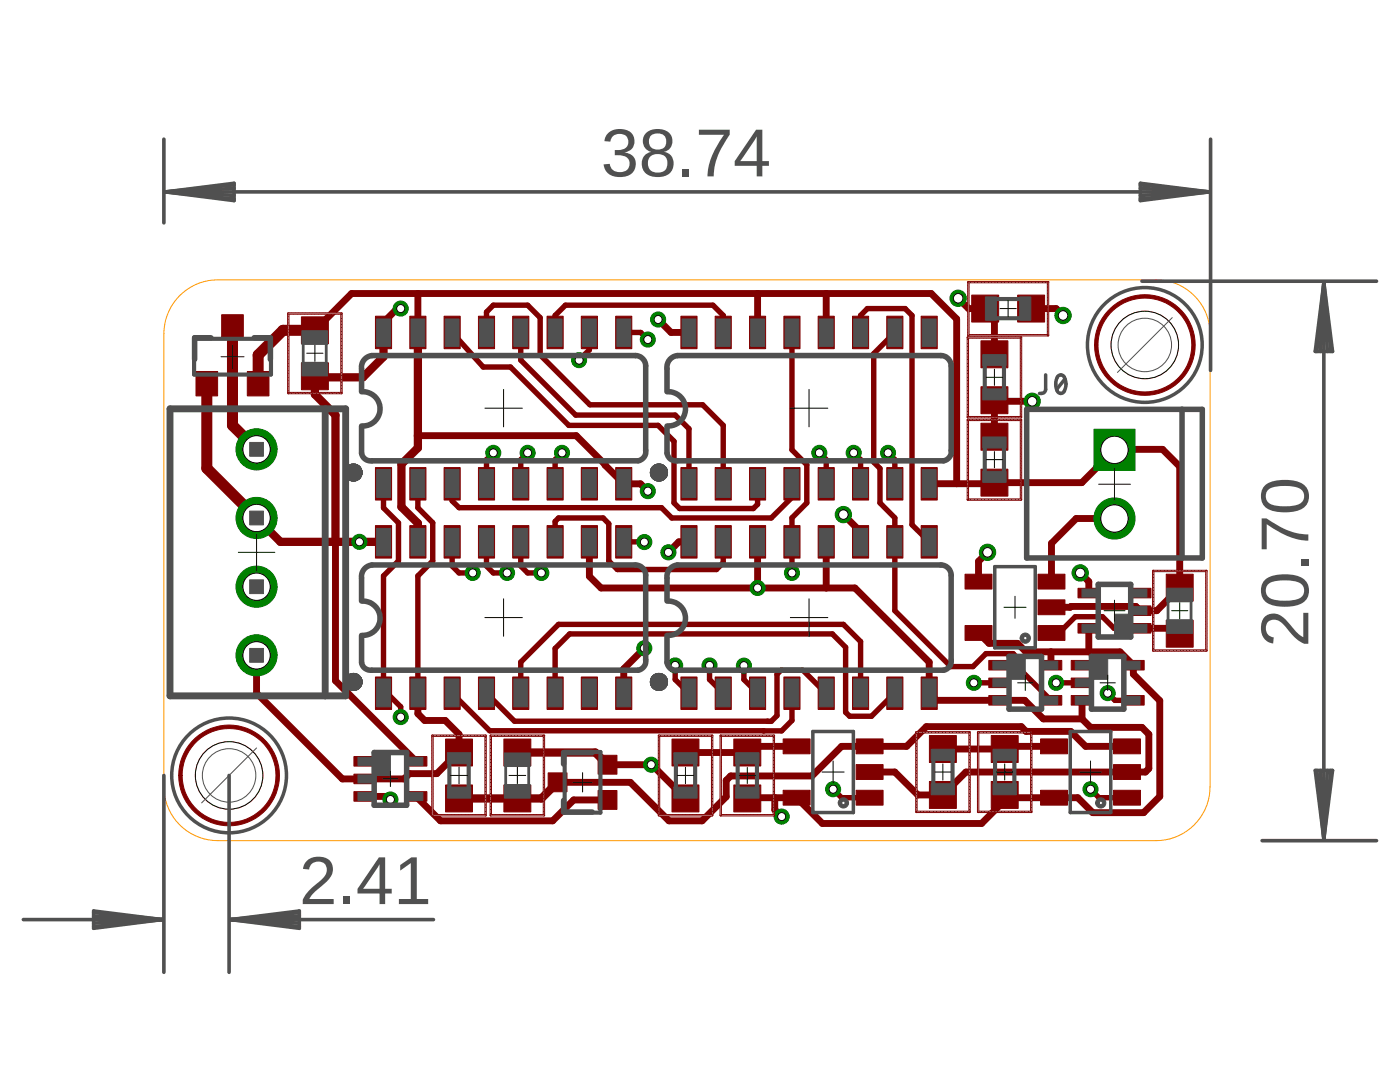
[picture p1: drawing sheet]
<svg xmlns="http://www.w3.org/2000/svg" width="279mm" height="216mm" viewBox="0 0 279 216" stroke-linecap="round" stroke-linejoin="round" font-family="sans-serif">
<defs><g id="words">
<g font-size="13.5" fill="#505050">
<text x="119.9" y="35.2">38.74</text>
<text x="261.1" y="129.1" transform="rotate(-90 261.1 129.1)">20.70</text>
<text x="59.7" y="180.4">2.41</text>
</g>
</g></defs>
<g fill="#800000" stroke="#800000" stroke-width=".2">
<path d="M100.6 156.6h5.3v5.4h-5.3z"/>
<path d="M100.6 147.5h5.3v5.3h-5.3z"/>
<path d="M119.4 157.7h3.7v3.8h-3.7z"/>
<path d="M119.4 150.7h3.7v3.8h-3.7z"/>
<path d="M109.4 154.2h3.8v3.8h-3.8z"/>
<path d="M39.1 74.1h4.3v4.9h-4.3z"/>
<path d="M49.4 74.1h4.3v4.9h-4.3z"/>
<path d="M44.2 62.8h4.4v4.9h-4.4z"/>
<path d="M88.9 147.5h5.4v5.3h-5.4z"/>
<path d="M88.9 156.6h5.4v5.4h-5.4z"/>
<path d="M185.5 155.9h5.4v5.4h-5.4z"/>
<path d="M185.5 146.8h5.4v5.3h-5.4z"/>
<path d="M134.1 156.6h5.4v5.4h-5.4z"/>
<path d="M134.1 147.5h5.4v5.3h-5.4z"/>
<path d="M197.8 146.8h5.4v5.3h-5.4z"/>
<path d="M197.8 155.9h5.4v5.4h-5.4z"/>
<path d="M146.5 147.5h5.3v5.3h-5.3z"/>
<path d="M146.5 156.6h5.3v5.4h-5.3z"/>
<path d="M80.9 158h4.3v1.9h-4.3z"/>
<path d="M80.9 151h4.3v1.9h-4.3z"/>
<path d="M70.6 151h4.4v1.9h-4.4z"/>
<path d="M70.6 154.5h4.4v1.9h-4.4z"/>
<path d="M70.6 158h4.4v1.9h-4.4z"/>
<path d="M224 138.8h4.3v1.9h-4.3z"/>
<path d="M224 131.8h4.3v1.9h-4.3z"/>
<path d="M213.8 131.8h4.3v1.9h-4.3z"/>
<path d="M213.8 135.3h4.3v1.9h-4.3z"/>
<path d="M213.8 138.8h4.3v1.9h-4.3z"/>
<path d="M135.9 135.1h3.2v6.5h-3.2z"/>
<path d="M142.7 135.1h3.2v6.5h-3.2z"/>
<path d="M149.6 135.1h3.2v6.5h-3.2z"/>
<path d="M156.4 135.1h3.3v6.5h-3.3z"/>
<path d="M163.3 135.1h3.2v6.5h-3.2z"/>
<path d="M170.1 135.1h3.3v6.5h-3.3z"/>
<path d="M177 135.1h3.2v6.5h-3.2z"/>
<path d="M183.8 135.1h3.2v6.5h-3.2z"/>
<path d="M183.8 104.9h3.2v6.5h-3.2z"/>
<path d="M177 104.9h3.2v6.5h-3.2z"/>
<path d="M170.1 104.9h3.3v6.5h-3.3z"/>
<path d="M163.3 104.9h3.2v6.5h-3.2z"/>
<path d="M156.4 104.9h3.3v6.5h-3.3z"/>
<path d="M149.6 104.9h3.2v6.5h-3.2z"/>
<path d="M142.7 104.9h3.2v6.5h-3.2z"/>
<path d="M135.9 104.9h3.2v6.5h-3.2z"/>
<path d="M135.9 93.3h3.2v6.5h-3.2z"/>
<path d="M142.7 93.3h3.2v6.5h-3.2z"/>
<path d="M149.6 93.3h3.2v6.5h-3.2z"/>
<path d="M156.4 93.3h3.3v6.5h-3.3z"/>
<path d="M163.3 93.3h3.2v6.5h-3.2z"/>
<path d="M170.1 93.3h3.3v6.5h-3.3z"/>
<path d="M177 93.3h3.2v6.5h-3.2z"/>
<path d="M183.8 93.3h3.2v6.5h-3.2z"/>
<path d="M183.8 63.1h3.2v6.5h-3.2z"/>
<path d="M177 63.1h3.2v6.5h-3.2z"/>
<path d="M170.1 63.1h3.3v6.5h-3.3z"/>
<path d="M163.3 63.1h3.2v6.5h-3.2z"/>
<path d="M156.4 63.1h3.3v6.5h-3.3z"/>
<path d="M149.6 63.1h3.2v6.5h-3.2z"/>
<path d="M142.7 63.1h3.2v6.5h-3.2z"/>
<path d="M135.9 63.1h3.2v6.5h-3.2z"/>
<path d="M74.9 135.1h3.2v6.5h-3.2z"/>
<path d="M81.8 135.1h3.2v6.5h-3.2z"/>
<path d="M88.6 135.1h3.2v6.5h-3.2z"/>
<path d="M95.5 135.1h3.2v6.5h-3.2z"/>
<path d="M102.3 135.1h3.2v6.5h-3.2z"/>
<path d="M109.2 135.1h3.2v6.5h-3.2z"/>
<path d="M116 135.1h3.2v6.5h-3.2z"/>
<path d="M122.9 135.1h3.2v6.5h-3.2z"/>
<path d="M122.9 104.9h3.2v6.5h-3.2z"/>
<path d="M116 104.9h3.2v6.5h-3.2z"/>
<path d="M109.2 104.9h3.2v6.5h-3.2z"/>
<path d="M102.3 104.9h3.2v6.5h-3.2z"/>
<path d="M95.5 104.9h3.2v6.5h-3.2z"/>
<path d="M88.6 104.9h3.2v6.5h-3.2z"/>
<path d="M81.8 104.9h3.2v6.5h-3.2z"/>
<path d="M74.9 104.9h3.2v6.5h-3.2z"/>
<path d="M74.9 93.3h3.2v6.5h-3.2z"/>
<path d="M81.8 93.3h3.2v6.5h-3.2z"/>
<path d="M88.6 93.3h3.2v6.5h-3.2z"/>
<path d="M95.5 93.3h3.2v6.5h-3.2z"/>
<path d="M102.3 93.3h3.2v6.5h-3.2z"/>
<path d="M109.2 93.3h3.2v6.5h-3.2z"/>
<path d="M116 93.3h3.2v6.5h-3.2z"/>
<path d="M122.9 93.3h3.2v6.5h-3.2z"/>
<path d="M122.9 63.1h3.2v6.5h-3.2z"/>
<path d="M116 63.1h3.2v6.5h-3.2z"/>
<path d="M109.2 63.1h3.2v6.5h-3.2z"/>
<path d="M102.3 63.1h3.2v6.5h-3.2z"/>
<path d="M95.5 63.1h3.2v6.5h-3.2z"/>
<path d="M88.6 63.1h3.2v6.5h-3.2z"/>
<path d="M81.8 63.1h3.2v6.5h-3.2z"/>
<path d="M74.9 63.1h3.2v6.5h-3.2z"/>
<path d="M207.7 157.7h5.3v3h-5.3z"/>
<path d="M207.7 147.4h5.3v3h-5.3z"/>
<path d="M222.2 147.4h5.4v3h-5.4z"/>
<path d="M222.2 152.6h5.4v2.9h-5.4z"/>
<path d="M222.2 157.7h5.4v3h-5.4z"/>
<path d="M156.3 157.7h5.4v3h-5.4z"/>
<path d="M156.3 147.4h5.4v3h-5.4z"/>
<path d="M170.9 147.4h5.3v3h-5.3z"/>
<path d="M170.9 152.6h5.3v2.9h-5.3z"/>
<path d="M170.9 157.7h5.3v3h-5.3z"/>
<path d="M207.6 138.8h4.3v1.9h-4.3z"/>
<path d="M207.6 131.8h4.3v1.9h-4.3z"/>
<path d="M197.3 131.8h4.4v1.9h-4.4z"/>
<path d="M197.3 135.3h4.4v1.9h-4.4z"/>
<path d="M197.3 138.8h4.4v1.9h-4.4z"/>
<path d="M203.1 58.9h5.4v5.4h-5.4z"/>
<path d="M193.9 58.9h5.4v5.4h-5.4z"/>
<path d="M60.2 72.4h5.3v5.4h-5.3z"/>
<path d="M60.2 63.2h5.3v5.4h-5.3z"/>
<path d="M192.6 124.8h5.4v3h-5.4z"/>
<path d="M192.6 114.6h5.4v2.9h-5.4z"/>
<path d="M207.2 114.6h5.3v2.9h-5.3z"/>
<path d="M207.2 119.7h5.3v3h-5.3z"/>
<path d="M207.2 124.8h5.3v3h-5.3z"/>
<path d="M195.8 77.2h5.3v5.3h-5.3z"/>
<path d="M195.8 68h5.3v5.4h-5.3z"/>
<path d="M195.8 84.5h5.3v5.3h-5.3z"/>
<path d="M195.8 93.6h5.3v5.4h-5.3z"/>
<path d="M215.1 117.4h4.4v1.9h-4.4z"/>
<path d="M215.1 124.4h4.4v1.9h-4.4z"/>
<path d="M225.4 124.4h4.3v1.9h-4.3z"/>
<path d="M225.4 120.9h4.3v1.9h-4.3z"/>
<path d="M225.4 117.4h4.3v1.9h-4.3z"/>
<path d="M232.7 123.8h5.4v5.3h-5.4z"/>
<path d="M232.7 114.6h5.4v5.4h-5.4z"/>
</g>
<path d="M62.8 75.1v3.6l4.2 4.1v25.3M76.5 66.3v4.9l-4.1 4.1h-9.6M83.4 66.3v23.1l-3.3 3.2v8.6l3.3 3.2v3.7M51.2 103.4l4.8 4.7h20.5M103.3 150.2h15.5l2.4 2.4M111.3 156.1l-3.2 3.2h-16.5" fill="none" stroke="#800000" stroke-width="1.7"/>
<g fill="none" stroke="#800000" stroke-width="1.4">
<path d="M83.4 58.6v7.7M151.2 58.6v7.7M164.9 58.6v7.7M191.2 59.5l2.1 2.1h3.3l1.9 1.8v7.3M62.8 65.9l7.4-7.3h115.6l5.1 5v32.9M80 61.6h-.7l-2.8 2.7v2M131.3 63.8l2.6 2.5h3.6M205.8 61.6h5l1.4 1.3M83.4 86.9h31.6l9.5 9.6h3.3l1.5 1.5M185.5 96.5h-.1M185.5 96.5h12.7l.3-.2h17.4l6.6-6.6h9.5l3.4 3.4v24.2l-4.5 4.6h-3.4l-.8-.9h-13l-.1 .2h-3.8M206 80.1h-7.3l-.2-.2v7.2"/>
<path d="M67 108.1v27.7l16 16.1M117.6 108.1v6.9l2.4 2.3h50.6l14.8 14.8v6.2l1.5 1.4h17.6l3.7 3.7h7.7M137.5 108.1h-2l-2.1 2.1M151.2 108.1v9.2M164.9 108.1v9.2M168.3 102.7l3.4 3.4v2M197.1 110.2l-1.8 1.8v4.1M215.6 114.3l1.7 1.8v2.2M222.4 103.5h-7.6l-5 4.9v7.7M51.2 130.8v7.5l17.1 17.1h12.3l1.1-1h5.5l4.2-4.2M83.4 137.6v4.8l1.4 1.4h4.1l2.7 2.7v3.7h-1.6M128.6 129.3l-4.1 4.2v4.8"/>
<path d="M195.3 126.3l2.1 2.1h5.7l1.6 1.7h18.8l2.7 2.6v1.8l5.3 5.3v19.1l-3.3 3.3h-10.1l-3-3h-14.1M209.7 130.1v2.6M215 139.7h.9v3.7M217.3 125.4v4.7M227.5 125.4h6.9l1 1M72.8 158.9h4.5l.6 .6M83 158.9l4.9 4.9h22.4l4.2-4.2h6.7M121.2 152.6h8.9l6.7 6.7M154.6 159.2v2.4l1.4 1.3M159 148.9h-8.6l-1.3 1.3h-12.3M200.5 158.6l.5 .6M201 159.2l-5.1 5.1h-31.8l-5.1-5.1h-9.7l-.2 .1"/>
<path d="M210.4 148.9h-9.4l-.5 .6h-12.3M215.9 143.4l1.7 1.7h10.3l1.4 1.4v6.9l-.7 .7h-35.8l-4.6 4.5h-5l-4.6-4.5h-5.1M224.9 148.9h-8.2l-3-3h-8.9l-1-.9h-18.9l-4 3.9h-12.9l-5.9 5.9h-16.3l-.9 .9v3.3l-4.8 4.8h-6.6l-7.7-7.7h-14.5"/>
</g>
<path d="M41.3 76.6v16.9l9.9 9.9M46.4 65.2v19.7l4.8 4.8M62.8 65.9h-6.3l-5 4.9v5.8" fill="none" stroke="#800000" stroke-width="2.2"/>
<g fill="none" stroke="#800000" stroke-width="1.1">
<path d="M90.2 66.3l6.2 6.9h5.5l11.6 11.7h17.8l3.2 3.2v12.3l1.1 1.1h14.7l.9-.9v-4.1M97.1 66.3v-4l1.3-1.4h6.9l2.5 2.5v7.4l9.9 10h22.5l4.1 4.1v11.6M103.9 66.3v5.6l11 10.9h19.8l2.8 2.8v10.9M110.8 66.3v-3.4l2-2h29.5l2 2v4.1v-.7M117.6 66.3v3.5l-2 2.1M124.5 66.3h3.4l1.4 1.5M158.1 66.3v23.5l2.9 3v7.6l-2.9 2.9v11M171.7 66.3v-3.4l1.4-1.3h7.5l1.4 1.3v41.8l3.4 3.4M178.6 66.3l-4.2 4.3v21.6l1.2 1.3v6.9l3 2.9v18.6l11.2 11.1h4.4l2.6-2.6h5.4l.8 .8v1.8l6.7 6.7M76.5 96.5v4.8l3 3v7.6l-3 3v23.4M83.4 96.5v4.8l3 3v7.6l-3 3v23.4M90.2 96.5v3.4l1.4 1.4h40.4l2.1 2.1h19.8l4.2-4.1v-2.8"/>
<path d="M98.4 90.4l-1.3 1.3v4.8M105.3 90.4l-1.4 1.3v4.8M112.2 90.4l-1.4 1.3v4.8M163.5 90.4l1.4 1.3v4.8M170.4 90.4l1.3 1.3v4.8M177.2 90.4l1.4 1.3v4.8M90.2 108.1v4.8l1.4 1.4h2.7M97.1 108.1v4.8l1.3 1.4h2.8M103.9 108.1v4.8l1.4 1.4h2.7M110.8 108.1v-4l.7-.7h8.9l1.1 1.1v7.4l1.7 1.7h19.8l1.3-1.3v-4.2M124.5 108.1l4.1 .1M76.5 137.6l3.5 3.4v2.1"/>
<path d="M90.2 138.3l7.5 7.5h58.3l2.1-2v-5.5M97.1 138.3l5.6 5.6h50.5h.7l1.2-1.1v-8.3l.8-.8h4.3l4.7 4.6M103.9 138.3v-6.2l7.6-7.5h56.8l3.4 3.4v10.3M110.8 138.3v-8.9l2.9-2.9h52.4l2.7 2.7v12.9l.8 .8h4.3l4.7-4.6M134.7 132.8v2.8l2.8 2.7M141.6 132.8v2.8l2.7 2.7M148.5 132.8v2.8l2.7 2.7M194.4 136.2h5.1M210.8 136.2h5.1M221.1 138.3l1.4 1.4h3.7M227.5 125.4h-5.2l-2.3-2.3h-5.4l-3.3 3.2h-1.5M152.4 145.8h.1"/>
<path d="M166.3 157.5l1.7 1.7h5.5M217.6 157.5l1.7 1.7h5.6"/>
</g>
<circle cx="51.2" cy="130.8" r="4.1" fill="#008000" stroke="#008000" stroke-width=".2"/>
<circle cx="51.2" cy="130.8" r="2.73" fill="#fff" stroke="#000" stroke-width=".2"/>
<circle cx="51.2" cy="117.1" r="4.1" fill="#008000" stroke="#008000" stroke-width=".2"/>
<circle cx="51.2" cy="117.1" r="2.73" fill="#fff" stroke="#000" stroke-width=".2"/>
<circle cx="51.2" cy="103.4" r="4.1" fill="#008000" stroke="#008000" stroke-width=".2"/>
<circle cx="51.2" cy="103.4" r="2.73" fill="#fff" stroke="#000" stroke-width=".2"/>
<circle cx="51.2" cy="89.7" r="4.1" fill="#008000" stroke="#008000" stroke-width=".2"/>
<circle cx="51.2" cy="89.7" r="2.73" fill="#fff" stroke="#000" stroke-width=".2"/>
<path d="M218.3 85.7h8.2v8.2h-8.2z" fill="#008000" stroke="#008000" stroke-width=".2"/>
<circle cx="222.4" cy="89.8" r="2.73" fill="#fff" stroke="#000" stroke-width=".2"/>
<circle cx="222.4" cy="103.5" r="4.1" fill="#008000" stroke="#008000" stroke-width=".2"/>
<circle cx="222.4" cy="103.5" r="2.73" fill="#fff" stroke="#000" stroke-width=".2"/>
<circle cx="80" cy="61.6" r="1.5" fill="#008000" stroke="#008000" stroke-width=".2"/>
<circle cx="80" cy="61.6" r=".8" fill="#fff" stroke="#000" stroke-width=".2"/>
<circle cx="131.3" cy="63.8" r="1.5" fill="#008000" stroke="#008000" stroke-width=".2"/>
<circle cx="131.3" cy="63.8" r=".8" fill="#fff" stroke="#000" stroke-width=".2"/>
<circle cx="71.7" cy="108.1" r="1.5" fill="#008000" stroke="#008000" stroke-width=".2"/>
<circle cx="71.7" cy="108.1" r=".8" fill="#fff" stroke="#000" stroke-width=".2"/>
<circle cx="133.4" cy="110.2" r="1.5" fill="#008000" stroke="#008000" stroke-width=".2"/>
<circle cx="133.4" cy="110.2" r=".8" fill="#fff" stroke="#000" stroke-width=".2"/>
<circle cx="156" cy="162.9" r="1.5" fill="#008000" stroke="#008000" stroke-width=".2"/>
<circle cx="156" cy="162.9" r=".8" fill="#fff" stroke="#000" stroke-width=".2"/>
<circle cx="191.2" cy="59.5" r="1.63" fill="#008000" stroke="#008000" stroke-width=".2"/>
<circle cx="191.2" cy="59.5" r=".95" fill="#fff" stroke="#000" stroke-width=".2"/>
<circle cx="129.3" cy="98" r="1.5" fill="#008000" stroke="#008000" stroke-width=".2"/>
<circle cx="129.3" cy="98" r=".8" fill="#fff" stroke="#000" stroke-width=".2"/>
<circle cx="151.2" cy="117.3" r="1.5" fill="#008000" stroke="#008000" stroke-width=".2"/>
<circle cx="151.2" cy="117.3" r=".8" fill="#fff" stroke="#000" stroke-width=".2"/>
<circle cx="128.6" cy="129.3" r="1.5" fill="#008000" stroke="#008000" stroke-width=".2"/>
<circle cx="128.6" cy="129.3" r=".8" fill="#fff" stroke="#000" stroke-width=".2"/>
<circle cx="130" cy="152.6" r="1.5" fill="#008000" stroke="#008000" stroke-width=".2"/>
<circle cx="130" cy="152.6" r=".8" fill="#fff" stroke="#000" stroke-width=".2"/>
<circle cx="77.9" cy="159.5" r="1.5" fill="#008000" stroke="#008000" stroke-width=".2"/>
<circle cx="77.9" cy="159.5" r=".8" fill="#fff" stroke="#000" stroke-width=".2"/>
<circle cx="98.4" cy="90.4" r="1.5" fill="#008000" stroke="#008000" stroke-width=".2"/>
<circle cx="98.4" cy="90.4" r=".8" fill="#fff" stroke="#000" stroke-width=".2"/>
<circle cx="163.5" cy="90.4" r="1.5" fill="#008000" stroke="#008000" stroke-width=".2"/>
<circle cx="163.5" cy="90.4" r=".8" fill="#fff" stroke="#000" stroke-width=".2"/>
<circle cx="105.3" cy="90.4" r="1.5" fill="#008000" stroke="#008000" stroke-width=".2"/>
<circle cx="105.3" cy="90.4" r=".8" fill="#fff" stroke="#000" stroke-width=".2"/>
<circle cx="170.4" cy="90.4" r="1.5" fill="#008000" stroke="#008000" stroke-width=".2"/>
<circle cx="170.4" cy="90.4" r=".8" fill="#fff" stroke="#000" stroke-width=".2"/>
<circle cx="112.2" cy="90.4" r="1.5" fill="#008000" stroke="#008000" stroke-width=".2"/>
<circle cx="112.2" cy="90.4" r=".8" fill="#fff" stroke="#000" stroke-width=".2"/>
<circle cx="177.2" cy="90.4" r="1.5" fill="#008000" stroke="#008000" stroke-width=".2"/>
<circle cx="177.2" cy="90.4" r=".8" fill="#fff" stroke="#000" stroke-width=".2"/>
<circle cx="148.5" cy="132.8" r="1.5" fill="#008000" stroke="#008000" stroke-width=".2"/>
<circle cx="148.5" cy="132.8" r=".8" fill="#fff" stroke="#000" stroke-width=".2"/>
<circle cx="94.3" cy="114.3" r="1.5" fill="#008000" stroke="#008000" stroke-width=".2"/>
<circle cx="94.3" cy="114.3" r=".8" fill="#fff" stroke="#000" stroke-width=".2"/>
<circle cx="141.6" cy="132.8" r="1.5" fill="#008000" stroke="#008000" stroke-width=".2"/>
<circle cx="141.6" cy="132.8" r=".8" fill="#fff" stroke="#000" stroke-width=".2"/>
<circle cx="101.2" cy="114.3" r="1.5" fill="#008000" stroke="#008000" stroke-width=".2"/>
<circle cx="101.2" cy="114.3" r=".8" fill="#fff" stroke="#000" stroke-width=".2"/>
<circle cx="134.7" cy="132.8" r="1.5" fill="#008000" stroke="#008000" stroke-width=".2"/>
<circle cx="134.7" cy="132.8" r=".8" fill="#fff" stroke="#000" stroke-width=".2"/>
<circle cx="108" cy="114.3" r="1.5" fill="#008000" stroke="#008000" stroke-width=".2"/>
<circle cx="108" cy="114.3" r=".8" fill="#fff" stroke="#000" stroke-width=".2"/>
<circle cx="221.1" cy="138.3" r="1.5" fill="#008000" stroke="#008000" stroke-width=".2"/>
<circle cx="221.1" cy="138.3" r=".8" fill="#fff" stroke="#000" stroke-width=".2"/>
<circle cx="80" cy="143.1" r="1.5" fill="#008000" stroke="#008000" stroke-width=".2"/>
<circle cx="80" cy="143.1" r=".8" fill="#fff" stroke="#000" stroke-width=".2"/>
<circle cx="210.8" cy="136.3" r="1.5" fill="#008000" stroke="#008000" stroke-width=".2"/>
<circle cx="210.8" cy="136.2" r=".8" fill="#fff" stroke="#000" stroke-width=".2"/>
<circle cx="158.1" cy="114.3" r="1.5" fill="#008000" stroke="#008000" stroke-width=".2"/>
<circle cx="158.1" cy="114.3" r=".8" fill="#fff" stroke="#000" stroke-width=".2"/>
<circle cx="166.3" cy="157.5" r="1.5" fill="#008000" stroke="#008000" stroke-width=".2"/>
<circle cx="166.3" cy="157.5" r=".8" fill="#fff" stroke="#000" stroke-width=".2"/>
<circle cx="129.3" cy="67.8" r="1.5" fill="#008000" stroke="#008000" stroke-width=".2"/>
<circle cx="129.3" cy="67.8" r=".8" fill="#fff" stroke="#000" stroke-width=".2"/>
<circle cx="115.6" cy="71.9" r="1.5" fill="#008000" stroke="#008000" stroke-width=".2"/>
<circle cx="115.6" cy="71.9" r=".8" fill="#fff" stroke="#000" stroke-width=".2"/>
<circle cx="128.6" cy="108.2" r="1.5" fill="#008000" stroke="#008000" stroke-width=".2"/>
<circle cx="128.6" cy="108.2" r=".8" fill="#fff" stroke="#000" stroke-width=".2"/>
<circle cx="217.6" cy="157.5" r="1.5" fill="#008000" stroke="#008000" stroke-width=".2"/>
<circle cx="217.6" cy="157.5" r=".8" fill="#fff" stroke="#000" stroke-width=".2"/>
<circle cx="194.4" cy="136.3" r="1.5" fill="#008000" stroke="#008000" stroke-width=".2"/>
<circle cx="194.4" cy="136.2" r=".8" fill="#fff" stroke="#000" stroke-width=".2"/>
<circle cx="212.2" cy="62.9" r="1.63" fill="#008000" stroke="#008000" stroke-width=".2"/>
<circle cx="212.2" cy="62.9" r=".95" fill="#fff" stroke="#000" stroke-width=".2"/>
<circle cx="197.1" cy="110.2" r="1.63" fill="#008000" stroke="#008000" stroke-width=".2"/>
<circle cx="197.1" cy="110.2" r=".95" fill="#fff" stroke="#000" stroke-width=".2"/>
<circle cx="206" cy="80.1" r="1.63" fill="#008000" stroke="#008000" stroke-width=".2"/>
<circle cx="206" cy="80.1" r=".95" fill="#fff" stroke="#000" stroke-width=".2"/>
<circle cx="215.6" cy="114.3" r="1.63" fill="#008000" stroke="#008000" stroke-width=".2"/>
<circle cx="215.6" cy="114.3" r=".95" fill="#fff" stroke="#000" stroke-width=".2"/>
<circle cx="168.3" cy="102.7" r="1.63" fill="#008000" stroke="#008000" stroke-width=".2"/>
<circle cx="168.3" cy="102.7" r=".95" fill="#fff" stroke="#000" stroke-width=".2"/>
<g fill="#800000" stroke="#800000" stroke-width=".2">
<path d="M97.8 146.7h.3l-.1 16.1-.2-.1z"/>
<path d="M97.8 146.7h10.8l.1 .2h-10.8z"/>
<path d="M108.4 146.7h.3l-.1 16.1-.2-.1z"/>
<path d="M97.8 162.6l10.8-.1 .1 .2-10.8 .1z"/>
<path d="M96.8 146.7h.2v16.1l-.2-.1z"/>
<path d="M86.2 162.6l10.8-.1v.2l-10.7 .1z"/>
<path d="M86.2 146.7h.2v16.1l-.2-.1z"/>
<path d="M86.2 146.7h10.8v.2h-10.7z"/>
<path d="M182.8 146.1h.2l-.1 16h-.1z"/>
<path d="M182.8 146.1l10.7-.1 .1 .2-10.8 .1z"/>
<path d="M193.4 146l.2 .1-.1 16h-.1z"/>
<path d="M182.8 161.9h10.7l.1 .2h-10.8z"/>
<path d="M131.4 146.7h.3l-.1 16.1-.2-.1z"/>
<path d="M131.4 146.7h10.8l.1 .2h-10.8z"/>
<path d="M142 146.7h.3l-.1 16.1-.2-.1z"/>
<path d="M131.4 162.6l10.8-.1 .1 .2-10.8 .1z"/>
<path d="M205.7 146.1h.3l-.1 16h-.2z"/>
<path d="M195.1 161.9h10.8l.1 .2h-10.8z"/>
<path d="M195.1 146.1h.2v16h-.2z"/>
<path d="M195.1 146.1l10.8-.1 .1 .2-10.8 .1z"/>
<path d="M154.3 146.7h.3l-.1 16.1-.2-.1z"/>
<path d="M143.7 162.6l10.8-.1 .1 .2-10.8 .1z"/>
<path d="M143.7 146.7h.3l-.1 16.1-.2-.1z"/>
<path d="M143.7 146.7h10.8l.1 .2h-10.8z"/>
<path d="M193.1 66.8h16.1l.1 .2h-16.1z"/>
<path d="M193.1 56.2h.3l-.1 10.8h-.2z"/>
<path d="M193.1 56.2h16.1l.1 .1-16.1 .1z"/>
<path d="M209 56.2h.3l-.1 10.8h-.2z"/>
<path d="M57.4 62.5h.3l-.1 16.1-.2-.1z"/>
<path d="M57.4 62.5l10.8-.1 .1 .2-10.8 .1z"/>
<path d="M68 62.5h.3l-.1 16.1-.2-.1z"/>
<path d="M57.4 78.4l10.8-.1 .1 .2-10.8 .1z"/>
<path d="M193 67.3h.3l-.1 16.1-.2-.1z"/>
<path d="M193 67.3l10.8-.1 .1 .2-10.8 .1z"/>
<path d="M203.6 67.3h.3l-.1 16.1-.2-.1z"/>
<path d="M193 83.2l10.8-.1 .1 .2-10.8 .1z"/>
<path d="M203.6 83.7h.3l-.1 16.1-.2-.1z"/>
<path d="M193 99.6l10.8-.1 .1 .2-10.8 .1z"/>
<path d="M193.1 83.7h.2l-.1 16.1-.2-.1z"/>
<path d="M193.1 83.7h10.7l.1 .1-10.8 .1z"/>
<path d="M230 113.9h.3l-.1 16h-.2z"/>
<path d="M230 113.9l10.8-.1 .1 .2-10.8 .1z"/>
<path d="M240.6 113.9h.3l-.1 16h-.2z"/>
<path d="M230 129.8l10.8-.1 .1 .2h-10.8z"/>
</g>
<g fill="#800000" stroke="#800000" stroke-width=".2">
<path d="M38.3 148a10.1 10.1 0 0 1 16 1.4 10.1 10.1 0 0 1-5.8 15 10.1 10.1 0 0 1-12.8-9.7h.6a9.4 9.4 0 0 1 13.8-8.3 9.4 9.4 0 0 1 .8 16.1 9.4 9.4 0 0 1-14.5-6.9l-.1-.9h-.6a10.1 10.1 0 0 1 2.6-6.7z" fill-rule="evenodd"/>
<path d="M221.1 62.1a10 10 0 0 1 15.9 1.5 10 10 0 0 1-5.8 14.9 10 10 0 0 1-12.8-9.7h.7a9.4 9.4 0 0 1 13.8-8.2 9.4 9.4 0 0 1 .8 16 9.4 9.4 0 0 1-14.5-6.9l-.1-.9h-.7a10 10 0 0 1 2.7-6.7z" fill-rule="evenodd"/>
</g>
<path d="M60.5 68.6v3.8M65.1 68.6v3.8M233.1 119.9v3.9M237.7 119.9v3.9M100.9 152.8v3.9M105.5 152.8v3.9" fill="none" stroke="#505050" stroke-width=".55"/>
<g fill="#505050" stroke="#505050" stroke-width=".2">
<path d="M100.7 156.5h5.1v2.8h-5.1z"/>
<path d="M100.7 150.2h5.1v2.8h-5.1z"/>
<path d="M89.3 157.1h4.6v2.2h-4.6z"/>
<path d="M89.3 150.2h4.6v2.2h-4.6z"/>
<path d="M185.8 149.5h4.7v2.2h-4.7z"/>
<path d="M185.8 156.4h4.7v2.2h-4.7z"/>
<path d="M134.5 150.2h4.6v2.2h-4.6z"/>
<path d="M134.5 157.1h4.6v2.2h-4.6z"/>
<path d="M198.2 156.4h4.6v2.2h-4.6z"/>
<path d="M198.2 149.5h4.6v2.2h-4.6z"/>
<path d="M146.8 157.1h4.7v2.2h-4.7z"/>
<path d="M146.8 150.2h4.7v2.2h-4.7z"/>
<path d="M75.2 149.9h2.7v4.8h-2.7z"/>
<path d="M218.3 130.8h2.8v4.8h-2.8z"/>
<path d="M201.9 130.8h2.7v4.8h-2.7z"/>
<path d="M196.7 59.2h2.2v4.7h-2.2z"/>
<path d="M203.5 59.2h2.2v4.7h-2.2z"/>
<path d="M60.2 72.3h5.2v2.7h-5.2z"/>
<path d="M60.2 66h5.2v2.7h-5.2z"/>
<path d="M196.1 70.8h4.7v2.2h-4.7z"/>
<path d="M196.1 77.6h4.7v2.2h-4.7z"/>
<path d="M196.1 94h4.7v2.2h-4.7z"/>
<path d="M196.1 87.2h4.7v2.2h-4.7z"/>
<path d="M222.4 122.6h2.8v4.7h-2.8z"/>
<path d="M232.9 123.7h5.1v2.7h-5.1z"/>
<path d="M232.9 117.4h5.1v2.7h-5.1z"/>
<path d="M49.8 88.3h2.8v2.7h-2.8z"/>
<path d="M49.8 102h2.8v2.7h-2.8z"/>
<path d="M49.8 115.7h2.8v2.7h-2.8z"/>
<path d="M49.8 129.4h2.8v2.7h-2.8z"/>
<path d="M81.6 158.1h2.8v1.6h-2.8z"/>
<path d="M81.6 151.1h2.8v1.6h-2.8z"/>
<path d="M71.4 151.1h2.9v1.6h-2.9z"/>
<path d="M71.4 154.6h2.9v1.6h-2.9z"/>
<path d="M71.4 158.1h2.9v1.6h-2.9z"/>
<path d="M224.7 138.9h2.8v1.6h-2.8z"/>
<path d="M224.7 131.9h2.8v1.6h-2.8z"/>
<path d="M214.6 131.9h2.8v1.6h-2.8z"/>
<path d="M214.6 135.4h2.8v1.7h-2.8z"/>
<path d="M214.6 138.9h2.8v1.6h-2.8z"/>
<path d="M136.1 135.5h2.8v5.5h-2.8z"/>
<path d="M143 135.5h2.7v5.5h-2.7z"/>
<path d="M149.8 135.5h2.8v5.5h-2.8z"/>
<path d="M156.7 135.5h2.7v5.5h-2.7z"/>
<path d="M163.5 135.5h2.8v5.5h-2.8z"/>
<path d="M170.4 135.5h2.7v5.5h-2.7z"/>
<path d="M177.2 135.5h2.8v5.5h-2.8z"/>
<path d="M184.1 135.5h2.7v5.5h-2.7z"/>
<path d="M143 105.4h2.7v5.5h-2.7z"/>
<path d="M149.8 105.4h2.8v5.5h-2.8z"/>
<path d="M156.7 105.4h2.7v5.5h-2.7z"/>
<path d="M163.5 105.4h2.8v5.5h-2.8z"/>
<path d="M170.4 105.4h2.7v5.5h-2.7z"/>
<path d="M177.2 105.4h2.8v5.5h-2.8z"/>
<path d="M184.1 105.4h2.7v5.5h-2.7z"/>
<path d="M136.1 105.4h2.8v5.5h-2.8z"/>
<path d="M136.1 93.7h2.8v5.6h-2.8z"/>
<path d="M143 93.7h2.7v5.6h-2.7z"/>
<path d="M149.8 93.7h2.8v5.6h-2.8z"/>
<path d="M156.7 93.7h2.7v5.6h-2.7z"/>
<path d="M163.5 93.7h2.8v5.6h-2.8z"/>
<path d="M170.4 93.7h2.7v5.6h-2.7z"/>
<path d="M177.2 93.7h2.8v5.6h-2.8z"/>
<path d="M184.1 93.7h2.7v5.6h-2.7z"/>
<path d="M143 63.6h2.7v5.5h-2.7z"/>
<path d="M149.8 63.6h2.8v5.5h-2.8z"/>
<path d="M156.7 63.6h2.7v5.5h-2.7z"/>
<path d="M163.5 63.6h2.8v5.5h-2.8z"/>
<path d="M170.4 63.6h2.7v5.5h-2.7z"/>
<path d="M177.2 63.6h2.8v5.5h-2.8z"/>
<path d="M184.1 63.6h2.7v5.5h-2.7z"/>
<path d="M136.1 63.6h2.8v5.5h-2.8z"/>
<path d="M75.2 135.5h2.7v5.5h-2.7z"/>
<path d="M82 135.5h2.8v5.5h-2.8z"/>
<path d="M88.9 135.5h2.7v5.5h-2.7z"/>
<path d="M95.7 135.5h2.8v5.5h-2.8z"/>
<path d="M102.6 135.5h2.7v5.5h-2.7z"/>
<path d="M109.4 135.5h2.8v5.5h-2.8z"/>
<path d="M116.2 135.5h2.8v5.5h-2.8z"/>
<path d="M123.1 135.5h2.8v5.5h-2.8z"/>
<path d="M82 105.4h2.8v5.5h-2.8z"/>
<path d="M88.9 105.4h2.7v5.5h-2.7z"/>
<path d="M95.7 105.4h2.8v5.5h-2.8z"/>
<path d="M102.6 105.4h2.7v5.5h-2.7z"/>
<path d="M109.4 105.4h2.8v5.5h-2.8z"/>
<path d="M116.2 105.4h2.8v5.5h-2.8z"/>
<path d="M123.1 105.4h2.8v5.5h-2.8z"/>
<path d="M75.2 105.4h2.7v5.5h-2.7z"/>
<path d="M75.2 93.7h2.7v5.6h-2.7z"/>
<path d="M82 93.7h2.8v5.6h-2.8z"/>
<path d="M88.9 93.7h2.7v5.6h-2.7z"/>
<path d="M95.7 93.7h2.8v5.6h-2.8z"/>
<path d="M102.6 93.7h2.7v5.6h-2.7z"/>
<path d="M109.4 93.7h2.8v5.6h-2.8z"/>
<path d="M116.2 93.7h2.8v5.6h-2.8z"/>
<path d="M123.1 93.7h2.8v5.6h-2.8z"/>
<path d="M82 63.6h2.8v5.5h-2.8z"/>
<path d="M88.9 63.6h2.7v5.5h-2.7z"/>
<path d="M95.7 63.6h2.8v5.5h-2.8z"/>
<path d="M102.6 63.6h2.7v5.5h-2.7z"/>
<path d="M109.4 63.6h2.8v5.5h-2.8z"/>
<path d="M116.2 63.6h2.8v5.5h-2.8z"/>
<path d="M123.1 63.6h2.8v5.5h-2.8z"/>
<path d="M75.2 63.6h2.7v5.5h-2.7z"/>
<path d="M208.3 138.9h2.8v1.6h-2.8z"/>
<path d="M208.3 131.9h2.8v1.6h-2.8z"/>
<path d="M198.1 131.9h2.9v1.6h-2.9z"/>
<path d="M198.1 135.4h2.9v1.7h-2.9z"/>
<path d="M198.1 138.9h2.9v1.6h-2.9z"/>
<path d="M215.9 117.5h2.9v1.6h-2.9z"/>
<path d="M215.9 124.6h2.9v1.6h-2.9z"/>
<path d="M226.1 124.6h2.8v1.6h-2.8z"/>
<path d="M226.1 121.1h2.8v1.6h-2.8z"/>
<path d="M226.1 117.5h2.8v1.6h-2.8z"/>
</g>
<path d="M33.9 81.6h35.1v57.3h-35.1zM64.9 81.6v57.3" fill="none" stroke="#505050" stroke-width="1.4"/>
<g fill="none" stroke="#505050" stroke-width="1.1">
<path d="M42.1 67.4h-3.3v4.3M50.7 67.4h3.3v4.3M72.2 73.6a2.32 2.32 0 0 1 2-2.6h52.6a2.08 2.08 0 0 1 2.1 2v16.9a1.83 1.83 0 0 1-1.5 2h-53.2a1.82 1.82 0 0 1-2-1.5v-5.4M72.2 73.6v4.6M72.4 78.2a3.4 3.4 0 0 1 3.5 3.4 3.4 3.4 0 0 1-3.5 3.4M133.1 73.6a2.32 2.32 0 0 1 2.1-2.6h52.6a2.08 2.08 0 0 1 2 2v16.9a1.82 1.82 0 0 1-1.5 2h-53.1a1.79 1.79 0 0 1-2.1-1.5v-5.4M133.1 73.6v4.6M133.4 78.2a3.4 3.4 0 0 1 3.4 3.4 3.4 3.4 0 0 1-3.4 3.4M204.9 81.7h35v29.6h-35zM235.9 81.7v29.6M72.2 115.3a2.32 2.32 0 0 1 2-2.6h52.6a2.08 2.08 0 0 1 2.1 2.1v16.9a1.83 1.83 0 0 1-1.5 2h-53.2a1.82 1.82 0 0 1-2-1.5v-5.4M72.2 115.4v4.5"/>
<path d="M72.4 119.9a3.4 3.4 0 0 1 3.4 3.5 3.4 3.4 0 0 1-3.4 3.4M133.1 115.3a2.32 2.32 0 0 1 2.1-2.6h52.6a2.08 2.08 0 0 1 2 2.1v16.9a1.82 1.82 0 0 1-1.5 2h-53.1a1.79 1.79 0 0 1-2.1-1.5v-5.4M133.1 115.4v4.5M133.4 119.9a3.4 3.4 0 0 1 3.4 3.5 3.4 3.4 0 0 1-3.4 3.4M219.2 116.6h6.5v10.5h-6.5zM201.4 131h6.5v10.5h-6.5zM217.8 131h6.5v10.5h-6.5zM74.7 150.2h6.5v10.5h-6.5zM112.5 159.7v2.3h5.7M118.2 150.2h-5.7v2.3"/>
</g>
<g fill="none" stroke="#505050" stroke-width=".83">
<path d="M198.9 59.7h4.6M38.7 67.6h15.4v7.1h-15.4zM196.5 73v4.6M198.9 63.5h4.6M200.4 73v4.6M196.5 89.4v4.6M200.4 89.4v4.6M89.7 152.4v4.7M93.5 152.4v4.7M112.7 150.1h7.1v12.1h-7.1zM134.9 152.4v4.7M138.7 152.4v4.7"/>
<path d="M147.2 152.4v4.7M151.1 152.4v4.7M186.3 151.7v4.7M190.1 151.7v4.7M198.6 151.7v4.7M202.4 151.7v4.7"/>
</g>
<g fill="none" stroke="#505050" stroke-width=".2">
<path d="M68.8 94.4h3.4M68.8 94.3h3.4M68.8 94.3h3.5M68.8 94.2l3.5 .1M68.8 94.2h3.4M68.8 94.3l.1 .4M68.9 94.6h3.3M68.9 94.5h3.3M68.9 94.4h3.3M68.9 94.1h3.3M68.9 94l3.3 .1M68.9 94h3.3"/>
<path d="M68.9 94.7h3.3M68.9 93.9h3.3M68.9 93.9l-.1 .4M68.9 94.7l.1 .3M68.9 93.8l3.3 .1M68.9 93.8h3.3M68.9 94.8h3.3M68.9 93.7h3.3M68.9 93.7h3.2M69 94.9h3.1M69 93.6l3.1 .1M69 93.6h3.1"/>
<path d="M69 95h3.1M69 93.5h3.1M69 93.5l-.1 .4M69 95l.2 .4M69 95.1h3.1M69 95.1h3M69 93.5h3M69.1 93.4h2.9M69.1 93.3h2.8M69.2 95.3h2.7M69.2 93.3h2.7M69.2 93.2h2.7"/>
<path d="M69.2 95.4h2.7M69.2 93.2l-.2 .3M69.2 95.4l.6 .4M69.3 95.4h2.5M69.3 93.1l2.5 .1M69.3 95.5h2.5M69.3 93.1h2.5M69.4 95.5h2.3M69.4 93l2.3 .1M69.4 93h2.3M69.4 93h2.2M69.5 92.9l-.3 .3"/>
<path d="M69.5 95.6h2.1M69.5 92.9h2.1M69.6 95.7h1.9M69.6 92.9h1.9M69.6 95.7h1.8M69.7 95.8h1.7M69.7 92.8h1.7M69.8 92.8h1.5M69.8 95.8h1.5M69.8 95.8a1.71 1.71 0 0 0 1.5 0M69.9 92.7h1.3M69.9 95.9h1.3"/>
<path d="M70 92.7h1.1M70 95.9h1M70.1 92.6h.9M70.2 92.6h.7M70.2 92.6l-.7 .3M70.2 96h.7M70.9 92.6l1 .6M71.6 95.6l-.3 .2M71.6 95.6h-2.2M71.9 93.2l.2 .3M71.9 95.4l-.3 .2M71.9 95.3l-2.7 .1"/>
<path d="M72 95.2h-2.9M72.1 93.5l.1 .4M72.1 95l-.2 .4M72.1 95h-3.1M72.2 94.8h-3.3M72.2 93.9l.1 .4M72.2 94.7l-.1 .3M72.2 94.5h-3.3M72.3 94.3l-.1 .4M129.8 94.3v.4M129.8 94.4h3.4M129.8 94.3h3.4"/>
<path d="M129.8 94.2h3.4M129.8 94.6h3.4M129.8 94.5h3.4M129.8 94.1h3.4M129.8 94h3.4M129.8 93.9v.4M129.8 94.7l.2 .3M129.8 94.7h3.4M129.8 93.9h3.4M129.9 94.7h3.2M129.9 93.8l3.3 .1M129.9 93.8h3.2"/>
<path d="M129.9 94.8h3.2M129.9 93.7h3.2M129.9 94.9h3.2M129.9 93.6l3.2 .1M129.9 93.6h3.2M130 93.5l-.2 .4M130 95l.2 .4M130 95h3.1M130 93.5h3.1M130 95.1h3M130 93.5h3M130 95.2h2.9"/>
<path d="M130 93.4h3M130.1 93.4h2.8M130.1 93.3h2.8M130.1 95.3h2.8M130.2 93.2l-.2 .3M130.2 95.4l.6 .4M130.2 93.2h2.6M130.2 95.4h2.6M130.2 93.1l2.6 .1M130.3 95.5h2.4M130.3 93.1h2.4M130.3 93l2.4 .1"/>
<path d="M130.4 93h2.2M130.4 95.6h2.2M130.4 92.9l-.2 .3M130.5 95.6h2.1M130.5 92.9h2M130.5 95.7h2M130.6 92.9h1.8M130.6 95.7h1.8M130.7 95.8h1.6M130.7 92.8h1.7M130.7 92.8h1.6M130.8 95.8a1.71 1.71 0 0 0 1.4 0"/>
<path d="M130.9 92.7h1.2M130.9 95.9h1.2M131 92.7h1M131 95.9h1M131.1 92.6h.8M131.1 92.6a1.74 1.74 0 0 1 1.5 .3M131.1 92.6l-.7 .3M131.1 96h.8M132.6 92.9l.2 .3M132.6 95.6l-.4 .2M132.8 93.2l.3 .3M132.8 95.4l-.2 .2"/>
<path d="M132.9 95.3l-2.7 .1M132.9 95.2h-2.8M133.1 93.5l.1 .4M133.1 95l-.3 .4M133.1 95h-3.2M133.1 94.8h-3.2M133.2 93.9v.4M133.2 94.7l-.1 .3M133.2 94.5h-3.4M133.2 94.3v.4M133.2 94.3h-3.4M68.8 136.1h3.4"/>
<path d="M68.8 136.1h3.5M68.8 136h3.5M68.8 136h3.4M68.8 136.1l.1 .3M68.9 136.3h3.3M68.9 136.2h3.3M68.9 135.9h3.3M68.9 135.8h3.3M68.9 136.5h3.3M68.9 136.4h3.3M68.9 135.7h3.3M68.9 135.7l-.1 .4"/>
<path d="M68.9 136.4l.1 .4M68.9 135.6h3.3M68.9 136.6h3.3M68.9 135.5h3.3M68.9 136.7h3.2M69 135.4h3.1M69 135.3h3.1M69 135.3l-.1 .4M69 136.8l.2 .3M69.1 135.2h2.9M69.1 136.9h2.9M69.1 137h2.9"/>
<path d="M69.1 137h2.8M69.1 135.1h2.9M69.2 137.1h2.7M69.2 135h2.7M69.2 135l-.2 .3M69.2 137.1l.3 .3M69.3 134.9h2.5M69.3 137.2h2.5M69.4 134.8h2.3M69.4 137.4h2.3M69.4 137.4h2.2M69.4 134.7l2.2 .1"/>
<path d="M69.5 137.4l.7 .3M69.5 134.7h2.1M69.5 137.4h2.1M69.6 137.5h1.9M69.6 134.6h1.8M69.7 137.5h1.7M69.7 134.6h1.7M69.8 137.6h1.5M69.8 134.5h1.5M69.8 134.5a1.71 1.71 0 0 1 1.5 0M69.8 134.5l-.6 .5M69.9 137.6h1.3"/>
<path d="M69.9 134.5h1.3M70 137.7h1.1M70.1 134.4h.9M70.1 137.7h.9M70.2 137.7h.7M70.5 134.4h.1M71.3 134.5l.3 .2M71.6 134.7l.3 .3M71.7 137.3h-2.3M71.8 137.2h-2.5M71.9 137.1l-2.7 .1M71.9 135l.2 .3"/>
<path d="M71.9 137.1l-1 .6M72.1 136.9h-3.1M72.1 136.8l-3.1 .1M72.1 136.8h-3.1M72.1 135.3l.1 .4M72.1 136.8l-.2 .3M72.1 136.7l-3.1 .1M72.1 136.7h-3.1M72.2 136.4l-3.3 .1M72.2 135.7l.1 .4M72.2 136.4l-.1 .4M72.3 136.1l-.1 .3"/>
<path d="M129.8 136.1v.3M129.8 136.2h3.4M129.8 136.1h3.4M129.8 136l3.4 .1M129.8 136h3.4M129.8 136.3h3.4M129.8 135.9h3.4M129.8 135.8l3.4 .1M129.8 135.8h3.4M129.8 135.7v.4M129.8 136.4l.2 .4M129.8 136.5h3.4"/>
<path d="M129.8 136.4h3.4M129.8 135.7h3.4M129.9 136.5h3.2M129.9 135.6h3.3M129.9 136.6h3.2M129.9 135.6h3.2M129.9 135.5h3.2M129.9 136.7h3.2M129.9 135.4h3.2M130 135.3l-.2 .4M130 136.8l.2 .3M130 135.3h3.1"/>
<path d="M130 135.3h3M130 136.9h3M130 135.2h3M130 135.2h2.9M130.1 137h2.8M130.1 135.1h2.8M130.1 137.1h2.8M130.1 135l2.8 .1M130.2 135l-.2 .3M130.2 137.1l.2 .3M130.2 135h2.7M130.2 135h2.6"/>
<path d="M130.2 134.9h2.6M130.3 137.2h2.4M130.3 134.9h2.4M130.3 137.3h2.4M130.3 134.8h2.4M130.4 137.4h2.2M130.4 134.7l2.2 .1M130.4 137.4a1.77 1.77 0 0 0 2.2 0M130.5 134.7h2.1M130.5 137.4h2M130.5 134.7h2M130.6 137.5h1.8"/>
<path d="M130.6 134.6h1.8M130.7 134.6h1.6M130.7 137.6h1.6M130.7 134.5h1.6M130.8 134.5a1.71 1.71 0 0 1 1.4 0M130.8 134.5l-.6 .5M130.9 137.6h1.3M130.9 134.5h1.2M131 137.7h1M131 134.4h1M131.1 137.7h.8M131.4 134.4h.2"/>
<path d="M132.2 134.5l.4 .2M132.6 134.7l.2 .3M132.8 137.2h-2.6M132.8 135l.3 .3M132.8 137.1l-.2 .3M132.8 137.1l-2.6 .1M133 136.8l-3 .1M133.1 135.3l.1 .4M133.1 136.8l-.3 .3M133.1 136.8h-3.1M133.1 136.7l-3.2 .1M133.2 135.7v.4"/>
<path d="M133.2 136.4l-.1 .4M133.2 136.4l-3.4 .1M133.2 136.1v.3"/>
</g>
<g fill="none" stroke="#505050" stroke-width=".7">
<path d="M208.7 74.8v3.1l-.4 .5-.8 .1M211.1 75.1a.87 .87 0 0 1 1-.2 .87 .87 0 0 1 .5 .8 2.4 2.4 0 0 1-.7 2.8h-.4a2.48 2.48 0 0 1-.5-3.2zM212.5 75.6l-1.6 2.1M198.5 113.1h8.1v16.2h-8.1zM162.2 146h8.1v16.1h-8.1zM213.6 146h8.1v16.1h-8.1z"/>
<circle cx="228.5" cy="68.8" r="11.5"/>
<circle cx="45.7" cy="154.7" r="11.5"/>
</g>
<g fill="#505050" stroke="#505050" stroke-width=".2">
<path d="M218.9 159.6a1.02 1.02 0 0 1 1.6 .1 1.02 1.02 0 0 1-.6 1.5 1.02 1.02 0 0 1-1.2-1h.7a.34 .34 0 0 1 .4-.3 .34 .34 0 0 1 .1 .6 .34 .34 0 0 1-.5-.2v-.1h-.7z" fill-rule="evenodd"/>
<path d="M167.5 159.6a1.03 1.03 0 0 1 1.7 .1 1.03 1.03 0 0 1-.6 1.5 1.03 1.03 0 0 1-1.3-1h.7a.34 .34 0 0 1 .5-.3 .34 .34 0 0 1 0 .6 .34 .34 0 0 1-.5-.2v-.1h-.7z" fill-rule="evenodd"/>
<path d="M203.8 126.7a1.03 1.03 0 0 1 1.7 .1 1.03 1.03 0 0 1-.6 1.6 1.03 1.03 0 0 1-1.3-1.1h.7a.34 .34 0 0 1 .4-.3 .34 .34 0 0 1 .2 .6 .34 .34 0 0 1-.6-.2v-.1h-.7z" fill-rule="evenodd"/>
</g>
<g fill="none" stroke="#000" stroke-width=".2">
<path d="M201.2 60v3.2M44.1 71.2h4.6M46.4 68.9v4.6M61.2 70.5h3.3M62.8 68.9v3.2M100.5 77.7v7.5M161.5 77.7v7.5M196.8 75.3h3.3M198.5 73.7v3.2M199.6 61.6h3.2M226.1 68.8h4.7M228.5 66.5v4.7"/>
<path d="M96.8 81.4h7.4M157.7 81.4h7.5M196.8 91.7h3.3M198.5 90.1v3.2M219.3 96.6h6.3M222.4 93.5v6.3M47.6 110.2h7.2M51.2 106.6v7.3M100.5 119.5v7.5M161.5 119.5v7.5M202.6 119v4.4M222.4 119.8v4.2"/>
<path d="M96.8 123.2h7.4M157.7 123.2h7.5M200.4 121.2h4.4M203.1 136.2h3M204.6 134.7v3.1M219.5 136.2h3.1M220.3 121.9h4.2M221.1 134.7v3.1M233.8 121.9h3.2M235.4 120.2v3.3M43.3 154.7h4.8M45.7 152.4v4.7"/>
<path d="M76.4 155.4h3M77.9 153.9v3.1M89.9 154.7h3.4M91.6 153.1v3.3M101.6 154.7h3.3M103.3 153.1v3.3M114.3 156.1h3.9M116.3 154.2v3.8M135.2 154.7h3.2M136.8 153.1v3.3M147.5 154.7h3.2M149.1 153.1v3.3"/>
<path d="M164.1 154.1h4.4M166.3 151.8v4.5M186.6 154.1h3.2M188.2 152.4v3.3M198.9 154.1h3.2M200.5 152.4v3.3M215.4 154.1h4.4M217.6 151.8v4.5"/>
</g>
<g fill="none" stroke="#f90" stroke-width=".2">
<path d="M35.9 59a10.6 10.6 0 0 1 7.6-3.2h187.2a10.8 10.8 0 0 1 10.8 10.8v90.4a10.8 10.8 0 0 1-10.8 10.7h-187.2a10.8 10.8 0 0 1-10.8-10.7v-90.4a10.9 10.9 0 0 1 3.2-7.6z"/>
<circle cx="45.7" cy="154.7" r="6.7"/>
</g>
<circle cx="45.7" cy="154.7" r="6.7" fill="#fff" stroke="#000" stroke-width=".2"/>
<circle cx="228.5" cy="68.8" r="6.7" fill="none" stroke="#f90" stroke-width=".2"/>
<circle cx="228.5" cy="68.8" r="6.7" fill="#fff" stroke="#000" stroke-width=".2"/>
<g fill="none" stroke="#505050" stroke-width=".2">
<path d="M234 63.4l-11 10.9M51.2 149.2l-11 11"/>
<circle cx="228.5" cy="68.8" r="5.3"/>
<circle cx="45.7" cy="154.7" r="5.3"/>
</g>
<g fill="none" stroke="#505050" stroke-width=".72">
<path d="M32.7 27.8v16.7M33.1 38.3h208.2M33.1 38.3l13.6-1.7v3.4zM33.1 38.3l13.6 .7M33.1 38.3l13.6 1.4M46.7 37.6l-13.6 .7M46.7 36.9l-13.6 1.4M227.6 36.6l13.7 1.7-13.7 1.7zM227.6 37.6l13.7 .7M227.6 36.9l13.7 1.4M241.3 38.3l-13.7 .7M241.3 38.3l-13.7 1.4"/>
<path d="M241.6 27.8v46.1M227.9 56.1h46.8M264.2 56.5v110.9M264.2 56.5l1.7 13.6h-3.4zM264.2 56.5l-.7 13.6M264.2 56.5l.7 13.6M264.2 56.5l-1.4 13.6M264.2 56.5l1.4 13.6M32.7 154.7v39.3M45.7 154.7v39.3M262.5 153.7h3.4l-1.7 13.7zM262.8 153.7l1.4 13.7"/>
<path d="M263.5 153.7l.7 13.7M264.9 153.7l-.7 13.7M265.6 153.7l-1.4 13.7M251.9 167.7h22.8M4.7 183.5h27.6M18.7 181.8l13.6 1.7-13.6 1.7zM18.7 182.8l13.6 .7M18.7 182.1l13.6 1.4M32.3 183.5l-13.6 .7M32.3 183.5l-13.6 1.4M46.1 183.5h40.4M46.1 183.5l13.6-1.7v3.4z"/>
<path d="M46.1 183.5l13.6 .7M46.1 183.5l13.6 1.4M59.7 182.8l-13.6 .7M59.7 182.1l-13.6 1.4"/>
</g>
<use href="#words"/>
</svg>
